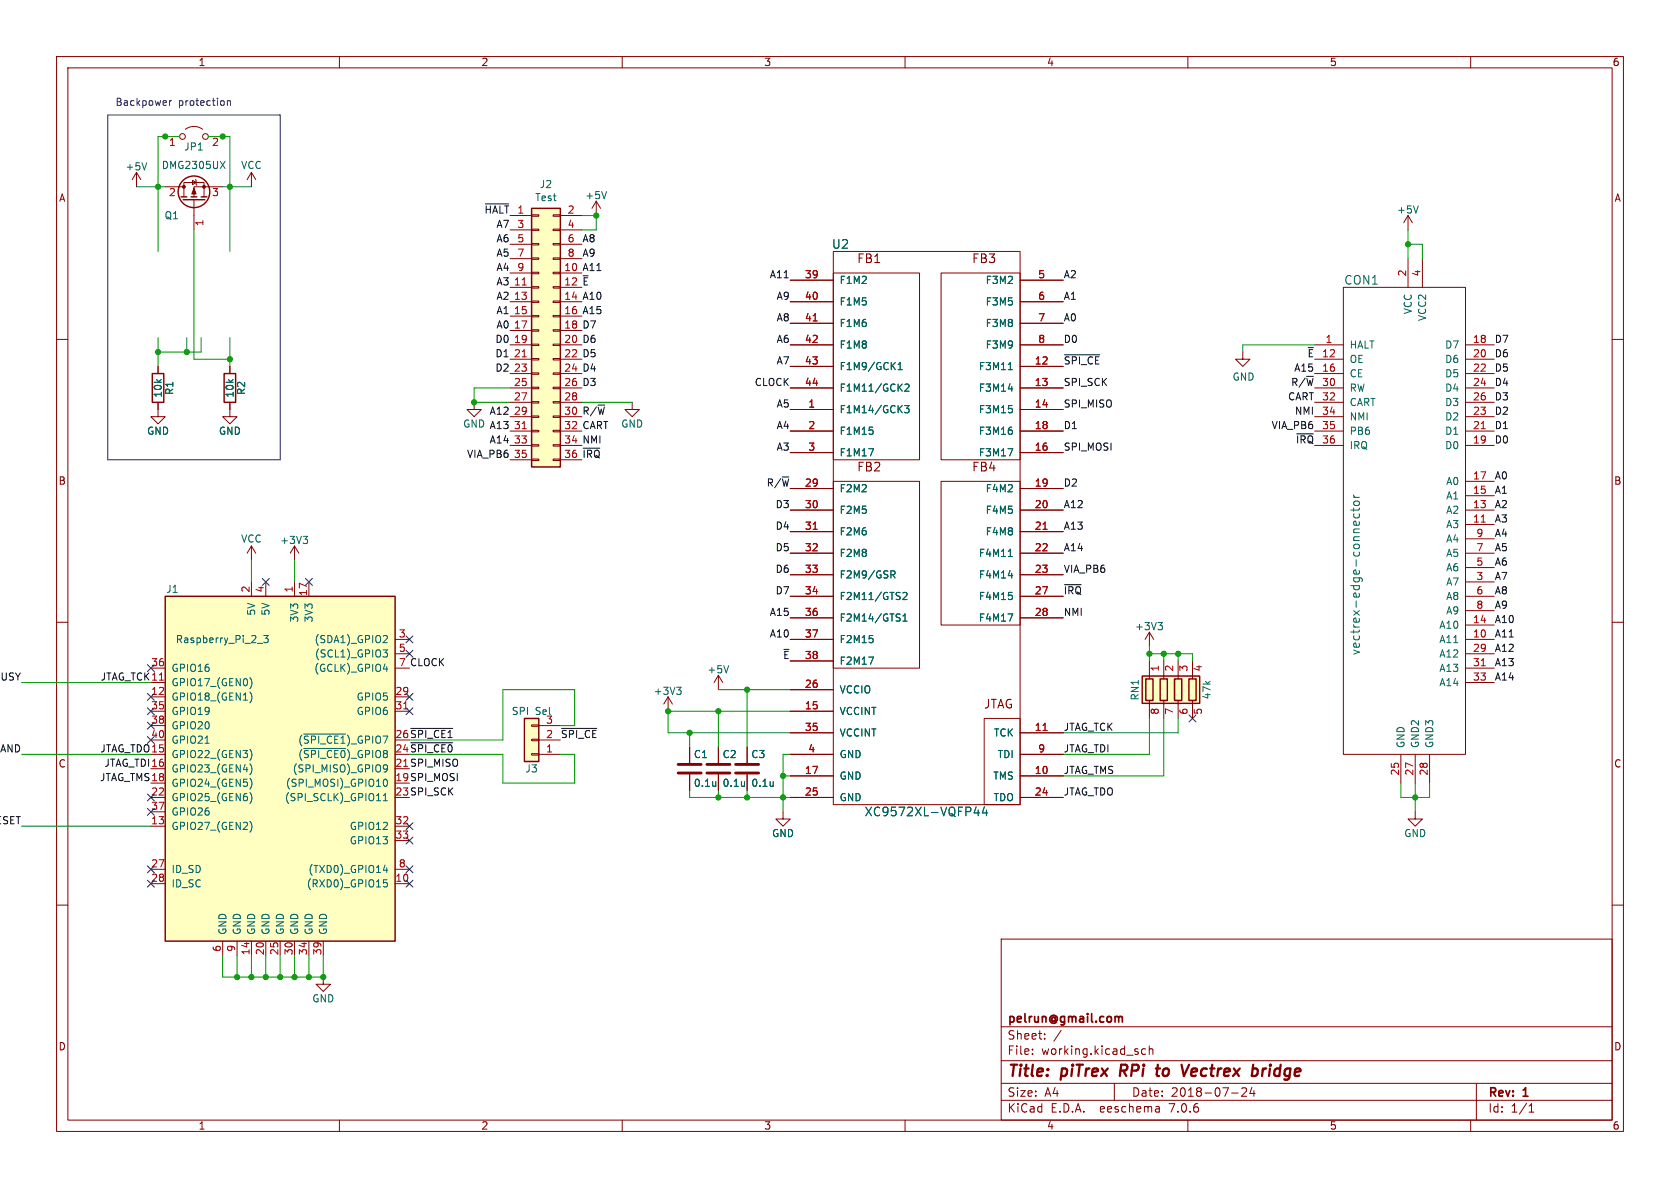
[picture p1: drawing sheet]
<svg xmlns="http://www.w3.org/2000/svg" width="297mm" height="210mm" viewBox="0 0 297 210" stroke-linecap="round" stroke-linejoin="round" font-family="sans-serif">
<defs><g id="words">
<g font-size="2.8" fill="#840000">
<text x="178" y="190.9">Title:</text>
<text x="187.7" y="190.9">piTrex</text>
<text x="198.8" y="190.9">RPi</text>
<text x="206.1" y="190.9">to</text>
<text x="211.4" y="190.9">Vectrex</text>
<text x="224.6" y="190.9">bridge</text>
</g>
<g font-size="2.1" fill="#006464">
<text x="147" y="44.2">U2</text>
<text x="237.5" y="50.5">CON1</text>
<text x="240.6" y="115.9" transform="rotate(-90 240.6 115.9)">vectrex-edge-connector</text>
<text x="152.8" y="144.5">XC9572XL-VQFP44</text>
</g>
<g font-size="2.1" fill="#840000">
<text x="151.4" y="46.8">FB1</text>
<text x="171.7" y="46.8">FB3</text>
<text x="151.4" y="83.6">FB2</text>
<text x="171.7" y="83.6">FB4</text>
<text x="173.8" y="125.5">JTAG</text>
<text x="178" y="184">Sheet:</text>
<text x="178" y="181.2">pelrun@gmail.com</text>
<text x="178" y="186.7">File:</text>
<text x="184.1" y="186.7">working.kicad_sch</text>
<text x="178" y="196.9">KiCad</text>
<text x="178" y="194.1">Size:</text>
<text x="184.7" y="194.1">A4</text>
<text x="185.7" y="196.9">E.D.A.</text>
<text x="194.6" y="196.9">eeschema</text>
<text x="200" y="194.1">Date:</text>
<text x="207" y="196.9">7.0.6</text>
<text x="207" y="194.1">2018-07-24</text>
<text x="263" y="194.3">Rev:</text>
<text x="263" y="196.9">Id:</text>
<text x="267.1" y="196.9">1/1</text>
<text x="269.4" y="194.3">1</text>
</g>
<g font-size="1.8" fill="#840000">
<text x="35" y="11.9">1</text>
<text x="85" y="11.9">2</text>
<text x="135" y="11.9">3</text>
<text x="185" y="11.9">4</text>
<text x="235" y="11.9">5</text>
<text x="285" y="11.9">6</text>
<text x="10.3" y="35.9">A</text>
<text x="285.3" y="35.9">A</text>
<text x="10.3" y="85.9">B</text>
<text x="285.3" y="85.9">B</text>
<text x="10.3" y="135.9">C</text>
<text x="285.3" y="135.9">C</text>
<text x="10.3" y="185.9">D</text>
<text x="285.3" y="185.9">D</text>
<text x="35" y="199.9">1</text>
<text x="85" y="199.9">2</text>
<text x="135" y="199.9">3</text>
<text x="185" y="199.9">4</text>
<text x="235" y="199.9">5</text>
<text x="285" y="199.9">6</text>
</g>
<g font-size="1.8" fill="#0000c2">
<text x="20.3" y="18.8">Backpower</text>
<text x="31.5" y="18.8">protection</text>
</g>
<g font-size="1.8" fill="#a90000">
<text x="29.8" y="26.1">1</text>
<text x="37.4" y="26.1">2</text>
<text x="29.8" y="35">2</text>
<text x="37.4" y="35">3</text>
<text x="36.3" y="40.1" transform="rotate(-90 36.3 40.1)">1</text>
<text x="91.4" y="37.8">1</text>
<text x="91.4" y="40.4">3</text>
<text x="100.3" y="37.8">2</text>
<text x="100.3" y="40.4">4</text>
<text x="91.4" y="42.9">5</text>
<text x="91.4" y="45.5">7</text>
<text x="100.3" y="42.9">6</text>
<text x="100.3" y="45.5">8</text>
<text x="90.8" y="50.5">11</text>
<text x="90.8" y="53.1">13</text>
<text x="91.4" y="48">9</text>
<text x="99.7" y="48">10</text>
<text x="99.7" y="50.5">12</text>
<text x="99.7" y="53.1">14</text>
<text x="142.2" y="49.3">39</text>
<text x="142.2" y="53.1">40</text>
<text x="183.4" y="49.3">5</text>
<text x="183.4" y="53.1">6</text>
<text x="248.7" y="49" transform="rotate(-90 248.7 49)">2</text>
<text x="251.2" y="49" transform="rotate(-90 251.2 49)">4</text>
<text x="90.8" y="55.6">15</text>
<text x="90.8" y="58.2">17</text>
<text x="99.7" y="55.6">16</text>
<text x="99.7" y="58.2">18</text>
<text x="142.2" y="56.9">41</text>
<text x="183.4" y="56.9">7</text>
<text x="90.8" y="60.7">19</text>
<text x="90.8" y="63.2">21</text>
<text x="90.8" y="65.8">23</text>
<text x="99.7" y="60.7">20</text>
<text x="99.7" y="63.2">22</text>
<text x="99.7" y="65.8">24</text>
<text x="142.2" y="60.7">42</text>
<text x="142.2" y="64.5">43</text>
<text x="182.8" y="64.5">12</text>
<text x="183.4" y="60.7">8</text>
<text x="233.6" y="63.2">12</text>
<text x="233.6" y="65.8">16</text>
<text x="234.2" y="60.7">1</text>
<text x="260.3" y="60.7">18</text>
<text x="260.3" y="63.2">20</text>
<text x="260.3" y="65.8">22</text>
<text x="90.8" y="68.3">25</text>
<text x="90.8" y="70.9">27</text>
<text x="99.7" y="68.3">26</text>
<text x="99.7" y="70.9">28</text>
<text x="142.2" y="68.3">44</text>
<text x="182.8" y="68.3">13</text>
<text x="260.3" y="68.3">24</text>
<text x="260.3" y="70.9">26</text>
<text x="90.8" y="73.4">29</text>
<text x="90.8" y="75.9">31</text>
<text x="99.7" y="73.4">30</text>
<text x="99.7" y="75.9">32</text>
<text x="142.8" y="72.1">1</text>
<text x="142.8" y="75.9">2</text>
<text x="182.8" y="72.1">14</text>
<text x="182.8" y="75.9">18</text>
<text x="233.6" y="73.4">34</text>
<text x="233.6" y="75.9">35</text>
<text x="260.3" y="75.9">21</text>
<text x="260.3" y="73.4">23</text>
<text x="90.8" y="78.5">33</text>
<text x="90.8" y="81">35</text>
<text x="99.7" y="78.5">34</text>
<text x="99.7" y="81">36</text>
<text x="142.8" y="79.8">3</text>
<text x="182.8" y="79.8">16</text>
<text x="260.3" y="78.5">19</text>
<text x="142.2" y="89.9">30</text>
<text x="142.2" y="86.1">29</text>
<text x="182.8" y="86.1">19</text>
<text x="182.8" y="89.9">20</text>
<text x="260.3" y="89.9">13</text>
<text x="260.3" y="87.4">15</text>
<text x="260.3" y="84.8">17</text>
<text x="142.2" y="93.7">31</text>
<text x="182.8" y="93.7">21</text>
<text x="260.3" y="92.5">11</text>
<text x="260.9" y="95">9</text>
<text x="142.2" y="97.5">32</text>
<text x="142.2" y="101.3">33</text>
<text x="182.8" y="97.5">22</text>
<text x="182.8" y="101.3">23</text>
<text x="260.9" y="100.1">5</text>
<text x="260.9" y="97.5">7</text>
<text x="44.2" y="104.8" transform="rotate(-90 44.2 104.8)">2</text>
<text x="46.7" y="104.8" transform="rotate(-90 46.7 104.8)">4</text>
<text x="51.8" y="104.8" transform="rotate(-90 51.8 104.8)">1</text>
<text x="54.4" y="105.5" transform="rotate(-90 54.4 105.5)">17</text>
<text x="142.2" y="105.2">34</text>
<text x="182.8" y="105.2">27</text>
<text x="260.9" y="102.6">3</text>
<text x="260.9" y="105.2">6</text>
<text x="260.9" y="107.7">8</text>
<text x="70.4" y="112.8">3</text>
<text x="142.2" y="109">36</text>
<text x="142.2" y="112.8">37</text>
<text x="182.8" y="109">28</text>
<text x="260.3" y="112.8">10</text>
<text x="260.3" y="110.2">14</text>
<text x="26.6" y="117.9">36</text>
<text x="70.4" y="115.3">5</text>
<text x="142.2" y="116.6">38</text>
<text x="205.2" y="118.8" transform="rotate(-90 205.2 118.8)">1</text>
<text x="207.7" y="118.8" transform="rotate(-90 207.7 118.8)">2</text>
<text x="210.3" y="118.8" transform="rotate(-90 210.3 118.8)">3</text>
<text x="212.8" y="118.8" transform="rotate(-90 212.8 118.8)">4</text>
<text x="260.3" y="115.3">29</text>
<text x="260.3" y="117.9">31</text>
<text x="26.6" y="122.9">12</text>
<text x="26.6" y="125.5">35</text>
<text x="69.8" y="122.9">29</text>
<text x="69.8" y="125.5">31</text>
<text x="142.2" y="125.5">15</text>
<text x="142.2" y="121.7">26</text>
<text x="260.3" y="120.4">33</text>
<text x="26.6" y="128">38</text>
<text x="26.6" y="130.6">40</text>
<text x="96.4" y="130.6">2</text>
<text x="142.2" y="129.3">35</text>
<text x="182.8" y="129.3">11</text>
<text x="205.2" y="126.4" transform="rotate(-90 205.2 126.4)">8</text>
<text x="207.7" y="126.4" transform="rotate(-90 207.7 126.4)">7</text>
<text x="210.3" y="126.4" transform="rotate(-90 210.3 126.4)">6</text>
<text x="212.8" y="126.4" transform="rotate(-90 212.8 126.4)">5</text>
<text x="96.4" y="133.1">1</text>
<text x="142.2" y="136.9">17</text>
<text x="142.8" y="133.1">4</text>
<text x="182.8" y="136.9">10</text>
<text x="183.4" y="133.1">9</text>
<text x="247.4" y="137.2" transform="rotate(-90 247.4 137.2)">25</text>
<text x="249.9" y="137.2" transform="rotate(-90 249.9 137.2)">27</text>
<text x="252.5" y="137.2" transform="rotate(-90 252.5 137.2)">28</text>
<text x="26.6" y="140.7">22</text>
<text x="26.6" y="143.3">37</text>
<text x="142.2" y="140.7">25</text>
<text x="182.8" y="140.7">24</text>
<text x="26.6" y="145.8">13</text>
<text x="69.8" y="145.8">32</text>
<text x="69.8" y="148.3">33</text>
<text x="26.6" y="153.4">27</text>
<text x="26.6" y="156">28</text>
<text x="69.8" y="156">10</text>
<text x="70.4" y="153.4">8</text>
<text x="39.1" y="168.3" transform="rotate(-90 39.1 168.3)">6</text>
<text x="41.7" y="168.3" transform="rotate(-90 41.7 168.3)">9</text>
<text x="44.2" y="169" transform="rotate(-90 44.2 169)">14</text>
<text x="46.7" y="169" transform="rotate(-90 46.7 169)">20</text>
<text x="49.3" y="169" transform="rotate(-90 49.3 169)">25</text>
<text x="51.8" y="169" transform="rotate(-90 51.8 169)">30</text>
<text x="54.4" y="169" transform="rotate(-90 54.4 169)">34</text>
<text x="56.9" y="169" transform="rotate(-90 56.9 169)">39</text>
</g>
<g font-size="1.8" fill="#006464">
<text x="32.5" y="26.8">JP1</text>
<text x="22.1" y="30.3">+5V</text>
<text x="28.5" y="30.1">DMG2305UX</text>
<text x="42.5" y="30.1">VCC</text>
<text x="94.5" y="35.8">Test</text>
<text x="95.3" y="33.5">J2</text>
<text x="103.4" y="35.4">+5V</text>
<text x="29" y="39">Q1</text>
<text x="246.9" y="37.9">+5V</text>
<text x="148.3" y="50.4">F1M2</text>
<text x="174.2" y="50.4">F3M2</text>
<text x="148.3" y="54.2">F1M5</text>
<text x="148.3" y="58">F1M6</text>
<text x="174.2" y="54.2">F3M5</text>
<text x="174.2" y="58">F3M8</text>
<text x="249.8" y="55.6" transform="rotate(-90 249.8 55.6)">VCC</text>
<text x="252.3" y="56.9" transform="rotate(-90 252.3 56.9)">VCC2</text>
<text x="148.3" y="61.8">F1M8</text>
<text x="148.3" y="65.6">F1M9/GCK1</text>
<text x="173" y="65.6">F3M11</text>
<text x="174.2" y="61.8">F3M9</text>
<text x="238.5" y="61.8">HALT</text>
<text x="238.5" y="64.4">OE</text>
<text x="255.4" y="61.8">D7</text>
<text x="255.4" y="64.4">D6</text>
<text x="28.8" y="70.4" transform="rotate(-90 28.8 70.4)">10k</text>
<text x="30.8" y="69.9" transform="rotate(-90 30.8 69.9)">R1</text>
<text x="41.5" y="70.4" transform="rotate(-90 41.5 70.4)">10k</text>
<text x="43.5" y="69.9" transform="rotate(-90 43.5 69.9)">R2</text>
<text x="148.3" y="69.4">F1M11/GCK2</text>
<text x="173" y="69.4">F3M14</text>
<text x="217.8" y="67.5">GND</text>
<text x="238.5" y="66.9">CE</text>
<text x="238.5" y="69.4">RW</text>
<text x="238.5" y="72">CART</text>
<text x="255.4" y="66.9">D5</text>
<text x="255.4" y="69.4">D4</text>
<text x="255.4" y="72">D3</text>
<text x="25.9" y="77.1">GND</text>
<text x="38.6" y="77.1">GND</text>
<text x="109.7" y="75.8">GND</text>
<text x="148.3" y="73.3">F1M14/GCK3</text>
<text x="148.3" y="77.1">F1M15</text>
<text x="173" y="73.3">F3M15</text>
<text x="173" y="77.1">F3M16</text>
<text x="238.5" y="74.5">NMI</text>
<text x="238.5" y="77.1">PB6</text>
<text x="255.4" y="77.1">D1</text>
<text x="255.4" y="74.5">D2</text>
<text x="148.3" y="80.9">F1M17</text>
<text x="173" y="80.9">F3M17</text>
<text x="238.5" y="79.6">IRQ</text>
<text x="255.4" y="79.6">D0</text>
<text x="148.3" y="87.2">F2M2</text>
<text x="174.2" y="87.2">F4M2</text>
<text x="255.6" y="88.5">A1</text>
<text x="255.6" y="86">A0</text>
<text x="148.3" y="91">F2M5</text>
<text x="148.3" y="94.8">F2M6</text>
<text x="174.2" y="91">F4M5</text>
<text x="174.2" y="94.8">F4M8</text>
<text x="255.6" y="93.6">A3</text>
<text x="255.6" y="91">A2</text>
<text x="42.5" y="96.1">VCC</text>
<text x="49.4" y="96.4">+3V3</text>
<text x="148.3" y="98.7">F2M8</text>
<text x="173" y="98.7">F4M11</text>
<text x="255.6" y="101.2">A6</text>
<text x="255.6" y="98.7">A5</text>
<text x="255.6" y="96.1">A4</text>
<text x="29.3" y="105">J1</text>
<text x="148.3" y="102.5">F2M9/GSR</text>
<text x="148.3" y="106.3">F2M11/GTS2</text>
<text x="173" y="102.5">F4M14</text>
<text x="173" y="106.3">F4M15</text>
<text x="255.6" y="103.7">A7</text>
<text x="255.6" y="106.3">A8</text>
<text x="31" y="113.9">Raspberry_Pi_2_3</text>
<text x="45.3" y="108.9" transform="rotate(-90 45.3 108.9)">5V</text>
<text x="47.9" y="108.9" transform="rotate(-90 47.9 108.9)">5V</text>
<text x="52.9" y="110.1" transform="rotate(-90 52.9 110.1)">3V3</text>
<text x="55.5" y="110.1" transform="rotate(-90 55.5 110.1)">3V3</text>
<text x="55.5" y="113.9">(SDA1)_GPIO2</text>
<text x="148.3" y="110.1">F2M14/GTS1</text>
<text x="148.3" y="113.9">F2M15</text>
<text x="173" y="110.1">F4M17</text>
<text x="200.6" y="111.6">+3V3</text>
<text x="254.4" y="113.9">A11</text>
<text x="254.4" y="111.4">A10</text>
<text x="255.6" y="108.8">A9</text>
<text x="30.2" y="119">GPIO16</text>
<text x="55.4" y="119">(GCLK)_GPIO4</text>
<text x="55.6" y="116.4">(SCL1)_GPIO3</text>
<text x="125" y="119.2">+5V</text>
<text x="148.3" y="117.7">F2M17</text>
<text x="254.4" y="116.4">A12</text>
<text x="254.4" y="119">A13</text>
<text x="30.2" y="121.5">GPIO17_(GEN0)</text>
<text x="30.2" y="124.1">GPIO18_(GEN1)</text>
<text x="62.9" y="124.1">GPIO5</text>
<text x="115.5" y="123">+3V3</text>
<text x="148.3" y="122.8">VCCIO</text>
<text x="201.5" y="123.9" transform="rotate(-90 201.5 123.9)">RN1</text>
<text x="214.2" y="123.7" transform="rotate(-90 214.2 123.7)">47k</text>
<text x="254.4" y="121.5">A14</text>
<text x="30.2" y="126.6">GPIO19</text>
<text x="30.2" y="129.1">GPIO20</text>
<text x="30.2" y="131.7">GPIO21</text>
<text x="52.6" y="131.7">(~{SPI_CE1})_GPIO7</text>
<text x="62.9" y="126.6">GPIO6</text>
<text x="90.4" y="126.6">SPI</text>
<text x="94.6" y="126.6">Sel</text>
<text x="96.4" y="128">3</text>
<text x="148.3" y="126.6">VCCINT</text>
<text x="148.3" y="130.4">VCCINT</text>
<text x="175.6" y="130.4">TCK</text>
<text x="30.2" y="134.2">GPIO22_(GEN3)</text>
<text x="30.2" y="136.8">GPIO23_(GEN4)</text>
<text x="51.6" y="136.8">(SPI_MISO)_GPIO9</text>
<text x="52.6" y="134.2">(~{SPI_CE0})_GPIO8</text>
<text x="92.8" y="136.8">J3</text>
<text x="122.6" y="134.2">C1</text>
<text x="127.6" y="134.2">C2</text>
<text x="132.7" y="134.2">C3</text>
<text x="148.3" y="134.2">GND</text>
<text x="176.3" y="134.2">TDI</text>
<text x="248.5" y="132.3" transform="rotate(-90 248.5 132.3)">GND</text>
<text x="251.1" y="132.3" transform="rotate(-90 251.1 132.3)">GND2</text>
<text x="253.6" y="132.3" transform="rotate(-90 253.6 132.3)">GND3</text>
<text x="30.2" y="139.3">GPIO24_(GEN5)</text>
<text x="30.2" y="141.8">GPIO25_(GEN6)</text>
<text x="50.2" y="141.8">(SPI_SCLK)_GPIO11</text>
<text x="50.4" y="139.3">(SPI_MOSI)_GPIO10</text>
<text x="122.6" y="139.3">0.1u</text>
<text x="127.6" y="139.3">0.1u</text>
<text x="132.7" y="139.3">0.1u</text>
<text x="148.3" y="138">GND</text>
<text x="148.3" y="141.8">GND</text>
<text x="175.5" y="138">TMS</text>
<text x="175.6" y="141.8">TDO</text>
<text x="30.2" y="146.9">GPIO27_(GEN2)</text>
<text x="30.2" y="144.4">GPIO26</text>
<text x="61.7" y="146.9">GPIO12</text>
<text x="61.7" y="149.5">GPIO13</text>
<text x="136.4" y="148.2">GND</text>
<text x="248.2" y="148.2">GND</text>
<text x="30.2" y="154.5">ID_SD</text>
<text x="54.4" y="154.5">(TXD0)_GPIO14</text>
<text x="30.2" y="157.1">ID_SC</text>
<text x="54.1" y="157.1">(RXD0)_GPIO15</text>
<text x="40.2" y="165.4" transform="rotate(-90 40.2 165.4)">GND</text>
<text x="42.8" y="165.4" transform="rotate(-90 42.8 165.4)">GND</text>
<text x="45.3" y="165.4" transform="rotate(-90 45.3 165.4)">GND</text>
<text x="47.9" y="165.4" transform="rotate(-90 47.9 165.4)">GND</text>
<text x="50.4" y="165.4" transform="rotate(-90 50.4 165.4)">GND</text>
<text x="52.9" y="165.4" transform="rotate(-90 52.9 165.4)">GND</text>
<text x="55.5" y="165.4" transform="rotate(-90 55.5 165.4)">GND</text>
<text x="58" y="165.4" transform="rotate(-90 58 165.4)">GND</text>
<text x="55.1" y="177.4">GND</text>
</g>
<g font-size="1.8" fill="#0f0f0f">
<text x="85.6" y="37.8">~{HALT}</text>
<text x="87.7" y="40.4">A7</text>
<text x="87.7" y="42.9">A6</text>
<text x="87.7" y="48">A4</text>
<text x="87.7" y="45.5">A5</text>
<text x="102.9" y="42.9">A8</text>
<text x="102.9" y="45.5">A9</text>
<text x="102.9" y="48">A11</text>
<text x="87.7" y="53.1">A2</text>
<text x="87.7" y="50.5">A3</text>
<text x="102.9" y="53.1">A10</text>
<text x="102.9" y="50.5">~{E}</text>
<text x="136" y="49.3">A11</text>
<text x="137.2" y="53.1">A9</text>
<text x="188" y="53.1">A1</text>
<text x="188" y="49.3">A2</text>
<text x="87.7" y="55.6">A1</text>
<text x="87.7" y="58.2">A0</text>
<text x="102.9" y="55.6">A15</text>
<text x="102.9" y="58.2">D7</text>
<text x="137.2" y="56.9">A8</text>
<text x="188" y="56.9">A0</text>
<text x="87.5" y="63.2">D1</text>
<text x="87.5" y="60.7">D0</text>
<text x="87.5" y="65.8">D2</text>
<text x="102.9" y="60.7">D6</text>
<text x="102.9" y="65.8">D4</text>
<text x="102.9" y="63.2">D5</text>
<text x="137.2" y="60.7">A6</text>
<text x="137.2" y="64.5">A7</text>
<text x="188" y="64.5">~{SPI_CE}</text>
<text x="188" y="60.7">D0</text>
<text x="228.7" y="65.8">A15</text>
<text x="231.1" y="63.2">~{E}</text>
<text x="264.2" y="60.7">D7</text>
<text x="264.2" y="63.2">D6</text>
<text x="264.2" y="65.8">D5</text>
<text x="102.9" y="68.3">D3</text>
<text x="133.3" y="68.3">CLOCK</text>
<text x="188" y="68.3">SPI_SCK</text>
<text x="227.6" y="70.9">CART 32</text>
<text x="228.2" y="68.3">R/~{W}30</text>
<text x="264.2" y="68.3">D4</text>
<text x="264.2" y="70.9">D3</text>
<text x="81.8" y="75.8">GND A13</text>
<text x="86.5" y="73.4">A12</text>
<text x="102.9" y="75.9">CART</text>
<text x="102.9" y="73.4">R/~{W}</text>
<text x="137.2" y="72.1">A5</text>
<text x="137.2" y="75.9">A4</text>
<text x="188" y="72.1">SPI_MISO</text>
<text x="188" y="75.9">D1</text>
<text x="224.7" y="75.9">VIA_PB6</text>
<text x="228.8" y="73.4">NMI</text>
<text x="264.2" y="75.9">D1</text>
<text x="264.2" y="73.4">D2</text>
<text x="82.5" y="81">VIA_PB6</text>
<text x="86.5" y="78.5">A14</text>
<text x="102.9" y="81">~{IRQ}</text>
<text x="102.9" y="78.5">NMI</text>
<text x="137.2" y="79.7">A3</text>
<text x="188" y="79.7">SPI_MOSI</text>
<text x="229" y="78.5">~{IRQ}36</text>
<text x="264.2" y="78.5">D0</text>
<text x="135.4" y="86.1">R/~{W} 29</text>
<text x="137" y="89.9">D3</text>
<text x="188" y="89.9">A12</text>
<text x="188" y="86.1">D2</text>
<text x="264.2" y="87.4">A1</text>
<text x="264.2" y="89.9">A2</text>
<text x="264.2" y="84.8">A0</text>
<text x="137" y="93.7">D4</text>
<text x="188" y="93.7">A13</text>
<text x="264.2" y="95">A4</text>
<text x="264.2" y="92.4">A3</text>
<text x="137" y="101.3">D6</text>
<text x="137" y="97.5">D5</text>
<text x="188" y="101.3">VIA_PB6</text>
<text x="188" y="97.5">A14</text>
<text x="264.2" y="100.1">A6</text>
<text x="264.2" y="97.5">A5</text>
<text x="137" y="105.1">D7</text>
<text x="188" y="105.1">~{IRQ}</text>
<text x="264.2" y="107.7">A9</text>
<text x="264.2" y="105.1">A8</text>
<text x="264.2" y="102.6">A7</text>
<text x="136" y="109">A15</text>
<text x="136" y="112.8">A10</text>
<text x="188" y="109">NMI</text>
<text x="264.2" y="112.8">A11</text>
<text x="264.2" y="110.2">A10</text>
<text x="70.4" y="117.9">7 CLOCK</text>
<text x="138.3" y="116.6">~{E} 38</text>
<text x="264.2" y="115.3">A12</text>
<text x="264.2" y="117.8">A13</text>
<text x="-.3" y="120.4">USY</text>
<text x="17.7" y="120.4">JTAG_TCK11</text>
<text x="264.2" y="120.4">A14</text>
<text x="69.8" y="130.6">26 ~{SPI_CE1}</text>
<text x="99.1" y="130.5">~{SPI_CE}</text>
<text x="188" y="129.3">JTAG_TCK</text>
<text x="-.2" y="133.1">AND</text>
<text x="17.6" y="133.1">JTAG_TDO15</text>
<text x="18.4" y="135.6">JTAG_TDI16</text>
<text x="69.8" y="135.6">21 SPI_MISO</text>
<text x="69.8" y="133.1">24 ~{SPI_CE0}</text>
<text x="188" y="133.1">JTAG_TDI</text>
<text x="188" y="136.9">JTAG_TMS</text>
<text x="17.6" y="138.2">JTAG_TMS18</text>
<text x="69.8" y="138.2">19 SPI_MOSI</text>
<text x="69.8" y="140.7">23 SPI_SCK</text>
<text x="188" y="140.7">JTAG_TDO</text>
<text x=".1" y="145.8">SET</text>
</g>
</g></defs>
<g fill="none" stroke="#840000" stroke-width=".18">
<path d="M10 10h277v190h-277zM12 12h273v186h-273zM60 10v2M110 10v2M160 10v2M210 10v2M260 10v2M24.1 30.5l-.7 1.3M24.1 30.5v2.5M24.1 30.5l.8 1.3M29.2 24.1h2.5M29.2 33h3.3"/>
<path d="M32.5 34.8v-2.5h3.6v2.5M32.8 22.9a2.54 2.54 0 0 1 3 0M34 31.9l.7 .4-.7 .3zM34.3 35.3v5.3M34.5 31.8l.2 .1v.7l.1 .2M36.8 24.1h2.6M39.4 33h-5.1v1.8M44.4 30.5v2.5M44.4 30.5l-.7 1.3M44.4 30.5l.8 1.3M90.2 38.1h3.8M94 38h1.2v.2h-1.2z"/>
<path d="M97.8 38h1.3v.2h-1.3zM99.1 38.1h3.8M105.4 35.6l-.8 1.2M105.4 35.6v2.5M105.4 35.6l.8 1.2M248.9 38.1v2.5M248.9 38.1l-.7 1.3M248.9 38.1l.8 1.3M10 60h2M90.2 53.3h3.8M90.2 48.3h3.8M90.2 50.8h3.8"/>
<path d="M90.2 55.9h3.8M90.2 58.4h3.8M90.2 40.6h3.8M90.2 43.2h3.8M90.2 45.7h3.8M94 58.3h1.2v.2h-1.2zM94 55.8h1.2v.2h-1.2zM94 53.2h1.2v.3h-1.2zM94 50.7h1.2v.2h-1.2zM94 48.1h1.2v.3h-1.2zM94 45.6h1.2v.2h-1.2zM94 43.1h1.2v.2h-1.2z"/>
<path d="M94 40.5h1.2v.3h-1.2zM97.8 58.3h1.3v.2h-1.3zM97.8 55.8h1.3v.2h-1.3zM97.8 53.2h1.3v.3h-1.3zM97.8 50.7h1.3v.2h-1.3zM97.8 48.1h1.3v.3h-1.3zM97.8 45.6h1.3v.2h-1.3zM97.8 43.1h1.3v.2h-1.3zM97.8 40.5h1.3v.3h-1.3zM99.1 53.3h3.8M99.1 48.3h3.8M99.1 50.8h3.8"/>
<path d="M99.1 55.9h3.8M99.1 58.4h3.8M99.1 40.6h3.8M99.1 43.2h3.8M99.1 45.7h3.8M139.7 49.5h7.6M139.7 53.3h7.6M139.7 57.2h7.6M147.3 44.5h33v97.7h-33zM147.3 48.3h15.3v33h-15.3zM166.4 48.3h13.9v33h-13.9zM180.3 49.5h7.7"/>
<path d="M180.3 53.3h7.7M180.3 57.2h7.7M237.5 50.8h21.6v82.6h-21.6zM248.9 45.7v5.1M251.5 45.7v5.1M285 60h2M27.9 71.1v2.6h1.3l-1.3 1.2-1.2-1.2h1.2M27.9 64.8v1.2M40.6 71.1v2.6h1.3l-1.3 1.2-1.2-1.2h1.2M40.6 64.8v1.2M83.8 71.1v1.3h1.3l-1.3 1.3-1.3-1.3h1.3M90.2 61h3.8"/>
<path d="M90.2 63.5h3.8M90.2 66h3.8M90.2 78.7h3.8M90.2 76.2h3.8M90.2 73.7h3.8M90.2 68.6h3.8M90.2 71.1h3.8M94 78.6h1.2v.3h-1.2zM94 76.1h1.2v.2h-1.2zM94 73.5h1.2v.3h-1.2zM94 71h1.2v.2h-1.2zM94 68.5h1.2v.2h-1.2z"/>
<path d="M94 65.9h1.2v.3h-1.2zM94 63.4h1.2v.2h-1.2zM94 60.8h1.2v.3h-1.2zM97.8 78.6h1.3v.3h-1.3zM97.8 76.1h1.3v.2h-1.3zM97.8 73.5h1.3v.3h-1.3zM97.8 71h1.3v.2h-1.3zM97.8 68.5h1.3v.2h-1.3zM97.8 65.9h1.3v.3h-1.3zM97.8 63.4h1.3v.2h-1.3zM97.8 60.8h1.3v.3h-1.3zM99.1 61h3.8"/>
<path d="M99.1 63.5h3.8M99.1 66h3.8M99.1 78.7h3.8M99.1 76.2h3.8M99.1 73.7h3.8M99.1 68.6h3.8M99.1 71.1h3.8M111.8 71.1v1.3h1.2l-1.2 1.3-1.3-1.3h1.3M139.7 61h7.6M139.7 76.2h7.6M139.7 68.6h7.6M139.7 72.4h7.6"/>
<path d="M139.7 64.8h7.6M180.3 61h7.7M180.3 76.2h7.7M180.3 68.6h7.7M180.3 72.4h7.7M180.3 64.8h7.7M219.7 62.2v1.3h1.3l-1.3 1.3-1.3-1.3h1.3M232.4 61h5.1M232.4 63.5h5.1M232.4 66h5.1M232.4 78.7h5.1M232.4 76.2h5.1"/>
<path d="M232.4 73.7h5.1M232.4 68.6h5.1M232.4 71.1h5.1M259.1 61h5.1M259.1 63.5h5.1M259.1 66h5.1M259.1 78.7h5.1M259.1 76.2h5.1M259.1 73.7h5.1M259.1 68.6h5.1M259.1 71.1h5.1M44.4 96.5v2.6"/>
<path d="M44.4 96.5l-.7 1.3M44.4 96.5l.8 1.3M52.1 96.5v2.6M52.1 96.5l-.8 1.3M52.1 96.5l.7 1.3M90.2 81.3h3.8M94 81.2h1.2v.2h-1.2zM97.8 81.2h1.3v.2h-1.3zM99.1 81.3h3.8M139.7 90.2h7.6M139.7 97.8h7.6M139.7 80h7.6"/>
<path d="M139.7 86.4h7.6M139.7 94h7.6M147.3 85.1h15.3v33h-15.3zM166.4 85.1h13.9v25.4h-13.9zM180.3 90.2h7.7M180.3 97.8h7.7M180.3 80h7.7M180.3 86.4h7.7M180.3 94h7.7M259.1 92.7h5.1M259.1 90.2h5.1M259.1 87.6h5.1"/>
<path d="M259.1 85.1h5.1M259.1 97.8h5.1M259.1 95.3h5.1M10 110h2M26.7 118.1h2.5M44.4 102.9v2.5M47 102.9v2.5M52.1 102.9v2.5M54.6 102.9v2.5M69.8 113h2.6M69.8 115.6h2.6M69.8 118.1h2.6"/>
<path d="M127 119.4l-.8 1.3M127 119.4v2.5M127 119.4l.8 1.3M139.7 113h7.6M139.7 105.4h7.6M139.7 101.6h7.6M139.7 109.2h7.6M139.7 116.8h7.6M180.3 105.4h7.7M180.3 101.6h7.7M180.3 109.2h7.7M203.2 111.8l-.8 1.2"/>
<path d="M203.2 111.8v2.5M203.2 116.8v3.2M203.2 111.8l.8 1.2M205.7 116.8v3.2M208.3 116.8v3.2M210.8 116.8v3.2M259.1 113h5.1M259.1 110.5h5.1M259.1 115.6h5.1M259.1 102.9h5.1M259.1 118.1h5.1M259.1 100.3h5.1"/>
<path d="M259.1 105.4h5.1M259.1 108h5.1M285 110h2M26.7 120.7h2.5M26.7 123.2h2.5M26.7 133.4h2.5M26.7 135.9h2.5M26.7 138.4h2.5M26.7 125.7h2.5M26.7 128.3h2.5M26.7 130.8h2.5M69.8 123.2h2.6"/>
<path d="M69.8 125.7h2.6M94 128.1h1.2v.3h-1.2zM94 130.7h1.2v.2h-1.2zM94 133.2h1.2v.3h-1.2zM95.2 133.4h3.9M95.2 128.3h3.9M95.2 130.8h3.9M118.1 123.2l-.8 1.3M118.1 123.2v2.5M118.1 123.2l.8 1.3M121.9 132.1v2.8M121.9 136.9v2.8"/>
<path d="M127 132.1v2.8M127 136.9v2.8M132.1 132.1v2.8M132.1 136.9v2.8M139.7 133.4h7.6M139.7 125.7h7.6M139.7 137.2h7.6M139.7 129.5h7.6M139.7 121.9h7.6M174 127h6.3v15.2h-6.3zM180.3 133.4h7.7M180.3 137.2h7.7"/>
<path d="M180.3 129.5h7.7M203.2 123.8v3.2M205.7 123.8v3.2M208.3 123.8v3.2M210.8 123.8v3.2M247.6 133.4v5M250.2 133.4v5M252.7 133.4v5M259.1 120.7h5.1M10 160h2M26.7 156.2h2.5M26.7 146.1h2.5"/>
<path d="M26.7 141h2.5M26.7 153.7h2.5M26.7 143.5h2.5M69.8 156.2h2.6M69.8 146.1h2.6M69.8 153.7h2.6M69.8 148.6h2.6M138.4 143.5v1.3h1.3l-1.3 1.3-1.2-1.3h1.2M139.7 141h7.6M180.3 141h7.7M250.2 143.5v1.3h1.3l-1.3 1.3-1.3-1.3h1.3M285 160h2"/>
<path d="M39.4 166.4v2.5M41.9 166.4v2.5M44.4 166.4v2.5M47 166.4v2.5M49.5 166.4v2.5M52.1 166.4v2.5M54.6 166.4v2.5M57.1 172.7v1.3h1.3l-1.3 1.3-1.2-1.3h1.2M57.1 166.4v2.5M177 166h108v32h-108zM60 198v2M110 198v2"/>
<path d="M160 198v2M177 194.5h108M177 191.5h108M177 187.5h108M177 181.5h108M182.5 186.3v.1M182.5 185.5v.1M184.7 183.6v.1M184.7 182.8v.1M187.6 182.1l-1.3 2M197 191.5v3M202.5 185.5l-.4-.1-.3 .3v.4l.2 .2h.5"/>
<path d="M203.2 185.5l.2-.1 .3 .1 .1 .9M203.2 184.9v1.5M204.9 195.7l.1 .9M205 196.5l-.2 .1M205 196h-.2M210 198v2M217.7 193.2h1.2M219.5 192.4l.6-.1 .2 .1 .1 .3-.9 1.1h.9M221.3 192.2l-.3 1.1h.9M221.7 192.8v1M260 198v2M261 191.5v6.5"/>
<path d="M270.3 196.6h.9M270.3 195.5l.4-.4v1.5"/>
<circle cx="32.3" cy="24.1" r=".51"/>
<circle cx="36.3" cy="24.1" r=".51"/>
</g>
<path d="M198.2 188.2l-.2 2M204.3 188.9h.8M204.6 190.1l.3 .1M210.2 188.2l-.9 2M211 188.9l-.3 .3-.1 .7 .2 .3h.4M211.6 189.4l-1 .1M223.3 188.9l-.2 1.3M223.8 188.9l-.3 .1-.3 .3" fill="none" stroke="#840000" stroke-width=".4"/>
<path d="M197.6 179.7l.2 .2M197.8 179.9v.8M197.8 179.9l.2-.2 .3 .1 .1 .9" fill="none" stroke="#840000" stroke-width=".3"/>
<g fill="none" stroke="#840000" stroke-width=".25">
<path d="M32 34.8h1M32.4 35.3h3.8M33.8 34.8h1M35.6 34.8h1M94 36.8h5.1v45.8h-5.1zM26.9 66h2.1v5.1h-2.1zM39.6 66h2.1v5.1h-2.1zM29.2 105.4h40.6v61h-40.6zM201.9 119.5h10.2v4.8h-10.2zM92.7 127h2.5v7.6h-2.5zM202.6 120h1.2v3.8h-1.2zM205.1 120h1.3v3.8h-1.3z"/>
<path d="M207.6 120h1.3v3.8h-1.3zM210.2 120h1.3v3.8h-1.3z"/>
<circle cx="34.3" cy="33.9" r="2.79"/>
</g>
<path d="M92.3 50.4h.7M143.8 56.7h.7M92.3 75.8h.7M92.3 63.1h.7M261.9 75.8h.7M143.8 93.6h.7M184.4 93.6h.7M261.9 92.3h.7M261.9 117.7h.7M28.2 120.2h.7M71.4 125.3h.7M184.4 129.1h.7" fill="none" stroke="#a90000" stroke-width=".18"/>
<g fill="none" stroke="#006464" stroke-width=".18">
<path d="M25.9 28.8l-.4 1.2M38.9 28.5l.9 1.3M39.8 28.5l-.9 1.3M107.2 33.9l-.4 1.2M250.7 36.4l-.4 1.3M153.6 79.3h.8l-.5 1.3M158.8 65.3h.7M158.8 64.4l.3-.3v1.2M159.9 71.7h.8l-.4 .5 .4 .1v.5l-.2 .2-.6-.2M160 68l.5-.1 .2 .4-.8 .9h.8M178.2 79.3h.8l-.5 1.3M178.3 65.3h.7"/>
<path d="M178.3 68.7h.7M53.6 94.8h.8l-.5 .5M54.1 95.3l.3 .2v.3l-.3 .3M178.3 98.4h.7M239.3 87.5l.1 .3 .2 .1M239.3 89.8v.6M239.3 87.9h1M239.4 88.7l.2-.1h.4l.3 .1v.4l-.3 .3h-.4l-.3-.3zM239.4 90.8l-.1 .5 .3 .2h.4l.3-.1v-.6M240.3 92.2v.4l-.2 .3-.7-.1v-.6l.3-.1 .1 .8M240.3 89.8l-.2 .4h-1.3M44.2 119.8a1.46 1.46 0 0 1 0 1.9"/>
<path d="M45.5 113.7h.9M46.6 112.3h.8l-.4 .5 .4 .1v.6l-.2 .1-.6-.1M67.7 114.9h.8l-.4 .5 .3 .1 .1 .4-.2 .2h-.4M67.8 118.3h.8M67.9 112.3l.5 .1 .1 .3-.8 .9h.8M128.8 117.7l-.4 1.2M153.6 116.1h.8l-.5 1.3M157.5 100.9h.5l.2 .3-.1 .3-.6 .1M157.8 101.6l.4 .6M159.6 104.8l.5-.1 .2 .4-.7 .9h.7M159.6 109.8h.7M159.6 108.9l.4-.4v1.3"/>
<path d="M178.2 108.5h.8l-.5 1.3M178.3 101.8h.7M204.7 110.1h.8l-.4 .4M205.3 110.5l.2 .3v.3l-.2 .2M36.3 131.4h.7M44.2 122.3a1.46 1.46 0 0 1 0 2M44.2 132.5a1.46 1.46 0 0 1 0 1.9M44.2 135a1.46 1.46 0 0 1 0 2M44.2 137.6a1.46 1.46 0 0 1 0 1.9M53.7 132.3h7.4M53.7 129.8h7.4M67.9 137.9l.2-.2a.68 .68 0 0 1 .4 .7 .68 .68 0 0 1-.4 .6l-.2-.1"/>
<path d="M68 135.2l.4 .1a.84 .84 0 0 1-.3 1.2h-.2M68.5 135.7l-.1 .2-.4 .1M119.6 121.5h.8l-.4 .5M120.2 122l.2 .2v.3l-.2 .3M126.5 138.2v.8M126.5 138.9h.1M131.6 138.2v.8M131.6 138.9h.1M136.7 138.2v.8M136.7 138.9h-.1M44.2 140.1a1.46 1.46 0 0 1 0 1.9M44.2 145.2a1.46 1.46 0 0 1 0 1.9"/>
<path d="M67.8 141.5h.7M67.8 140.6l.3-.3v1.2M67.8 155.5h.6M67.8 156.1l.5-.1 .2 .2-.1 .5h-.6M68.1 152.9l-.3 .9h.8M68.4 153.4v.8M172.6 142.6l-.4 1.1h1M172.9 143.2v1M174 142.6l-.3 1.1h.9M174.4 143.2v1"/>
</g>
<g fill="#ffffc2" stroke="#ffffc2" stroke-width=".18">
<path d="M29.2 105.4h40.6v61h-40.6z"/>
<path d="M92.7 127h2.5v7.6h-2.5z"/>
<path d="M201.9 119.5h10.2v4.8h-10.2z"/>
<path d="M94 36.8h5.1v45.8h-5.1z"/>
</g>
<g fill="#840000" stroke="#840000" stroke-width=".18">
<path d="M34.3 33.3l.4 1h-.8z"/>
<circle cx="36.1" cy="33" r=".25"/>
<circle cx="32.5" cy="33" r=".25"/>
</g>
<path d="M119.9 136.7h4.1M119.9 135.1h4.1M125 136.7h4M125 135.1h4M130 136.7h4.1M130 135.1h4.1" fill="none" stroke="#840000" stroke-width=".51"/>
<path d="M85.8 36.1h4.1M103.1 79.2h2.9M188.2 62.7h6.2M229.2 76.7h3M188.2 103.4h2.9M72.6 128.8h7.4M72.6 131.3h7.4M99.3 128.8h6.2" fill="none" stroke="#0f0f0f" stroke-width=".18"/>
<path d="M30 17.8v.8M30.3 17.8l-.3 .2M40.2 17.9l.2-.1 .3 .1v.7M40.2 17.8v.8M19 20.3h30.5v61h-30.5z" fill="none" stroke="#0000c2" stroke-width=".18"/>
<g fill="none" stroke="#009600" stroke-width=".18">
<path d="M24.1 33h5.1M31.7 24.1h-3.8v20.4M36.8 24.1h3.8v20.4M39.4 33h5M102.9 38.1h2.5v2.5h-2.5M27.9 59.7v5.1M33 59.7v2.5M34.3 40.6v22.9h6.3M35.6 59.7v2.5h-7.7M40.6 59.7v5.1M248.9 40.6v5.1M248.9 43.2h2.6v2.5"/>
<path d="M90.2 68.6h-6.4v2.5h6.4M102.9 71.1h8.9M232.4 61h-12.7v1.2M44.4 99.1v3.8M52.1 99.1v3.8M203.2 115.6h7.6v1.2M203.2 114.3v2.5M205.7 115.6v1.2M208.3 115.6v1.2M3.8 133.4h22.9M3.8 120.7h22.9M72.4 133.4h16.5v5h12.7v-5h-2.5"/>
<path d="M99.1 128.3h2.5v-6.4h-12.7v8.9h-16.5M121.9 139.7v1.3h17.8M121.9 129.5v2.6M127 121.9h12.7M127 125.7v6.4M127 139.7v1.3M132.1 121.9v10.2M132.1 139.7v1.3M138.4 137.2h1.3M139.7 125.7h-21.6v3.8h21.6M139.7 133.4h-1.3v10.1M203.2 127v6.4h-15.2"/>
<path d="M205.7 127v10.2h-17.7M208.3 127v2.5h-20.3M247.6 138.4v2.6h5.1v-2.6M250.2 138.4v5.1M3.8 146.1h22.9M39.4 168.9v3.8h17.7v-3.8M41.9 168.9v3.8M44.4 168.9v3.8M47 168.9v3.8M49.5 168.9v3.8M52.1 168.9v3.8M54.6 168.9v3.8"/>
</g>
<g fill="none" stroke="#000084" stroke-width=".18">
<path d="M26.1 117.5l1.2 1.2M27.3 117.5l-1.2 1.2M46.4 102.3l1.2 1.2M47.6 102.3l-1.2 1.2M54 102.3l1.2 1.2M55.2 102.3l-1.2 1.2M71.8 115l1.2 1.2M71.8 112.4l1.2 1.2M73 115l-1.2 1.2M73 112.4l-1.2 1.2M26.1 130.2l1.2 1.2M26.1 122.6l1.2 1.2"/>
<path d="M26.1 127.7l1.2 1.2M26.1 125.1l1.2 1.2M27.3 122.6l-1.2 1.2M27.3 130.2l-1.2 1.2M27.3 127.7l-1.2 1.2M27.3 125.1l-1.2 1.2M71.8 125.1l1.2 1.2M71.8 122.6l1.2 1.2M73 125.1l-1.2 1.2M73 122.6l-1.2 1.2M210.2 126.4l1.2 1.2M211.4 126.4l-1.2 1.2"/>
<path d="M26.1 142.9l1.2 1.2M26.1 153.1l1.2 1.2M26.1 140.4l1.2 1.2M26.1 155.6l1.2 1.2M27.3 142.9l-1.2 1.2M27.3 153.1l-1.2 1.2M27.3 140.4l-1.2 1.2M27.3 155.6l-1.2 1.2M71.8 145.4l1.2 1.3M71.8 155.6l1.2 1.2M71.8 153.1l1.2 1.2M71.8 148l1.2 1.2"/>
<path d="M73 145.4l-1.2 1.3M73 155.6l-1.2 1.2M73 153.1l-1.2 1.2M73 148l-1.2 1.2"/>
</g>
<g fill="#009600" stroke="#009600" stroke-width=".18">
<circle cx="83.8" cy="71.1" r=".46"/>
<circle cx="118.1" cy="125.7" r=".46"/>
<circle cx="127" cy="125.7" r=".46"/>
<circle cx="49.5" cy="172.7" r=".46"/>
<circle cx="47" cy="172.7" r=".46"/>
<circle cx="54.6" cy="172.7" r=".46"/>
<circle cx="57.1" cy="172.7" r=".46"/>
<circle cx="52.1" cy="172.7" r=".46"/>
<circle cx="27.9" cy="62.2" r=".46"/>
<circle cx="29.2" cy="24.1" r=".46"/>
<circle cx="27.9" cy="33" r=".46"/>
<circle cx="40.6" cy="63.5" r=".46"/>
<circle cx="33" cy="62.2" r=".46"/>
<circle cx="44.4" cy="172.7" r=".46"/>
<circle cx="41.9" cy="172.7" r=".46"/>
<circle cx="40.6" cy="33" r=".46"/>
<circle cx="39.4" cy="24.1" r=".46"/>
<circle cx="105.4" cy="38.1" r=".46"/>
<circle cx="121.9" cy="129.5" r=".46"/>
<circle cx="127" cy="141" r=".46"/>
<circle cx="132.1" cy="141" r=".46"/>
<circle cx="138.4" cy="141" r=".46"/>
<circle cx="138.4" cy="137.2" r=".46"/>
<circle cx="208.3" cy="115.6" r=".46"/>
<circle cx="132.1" cy="121.9" r=".46"/>
<circle cx="205.7" cy="115.6" r=".46"/>
<circle cx="203.2" cy="115.6" r=".46"/>
<circle cx="250.2" cy="141" r=".46"/>
<circle cx="248.9" cy="43.2" r=".46"/>
</g>
<use href="#words"/>
</svg>
